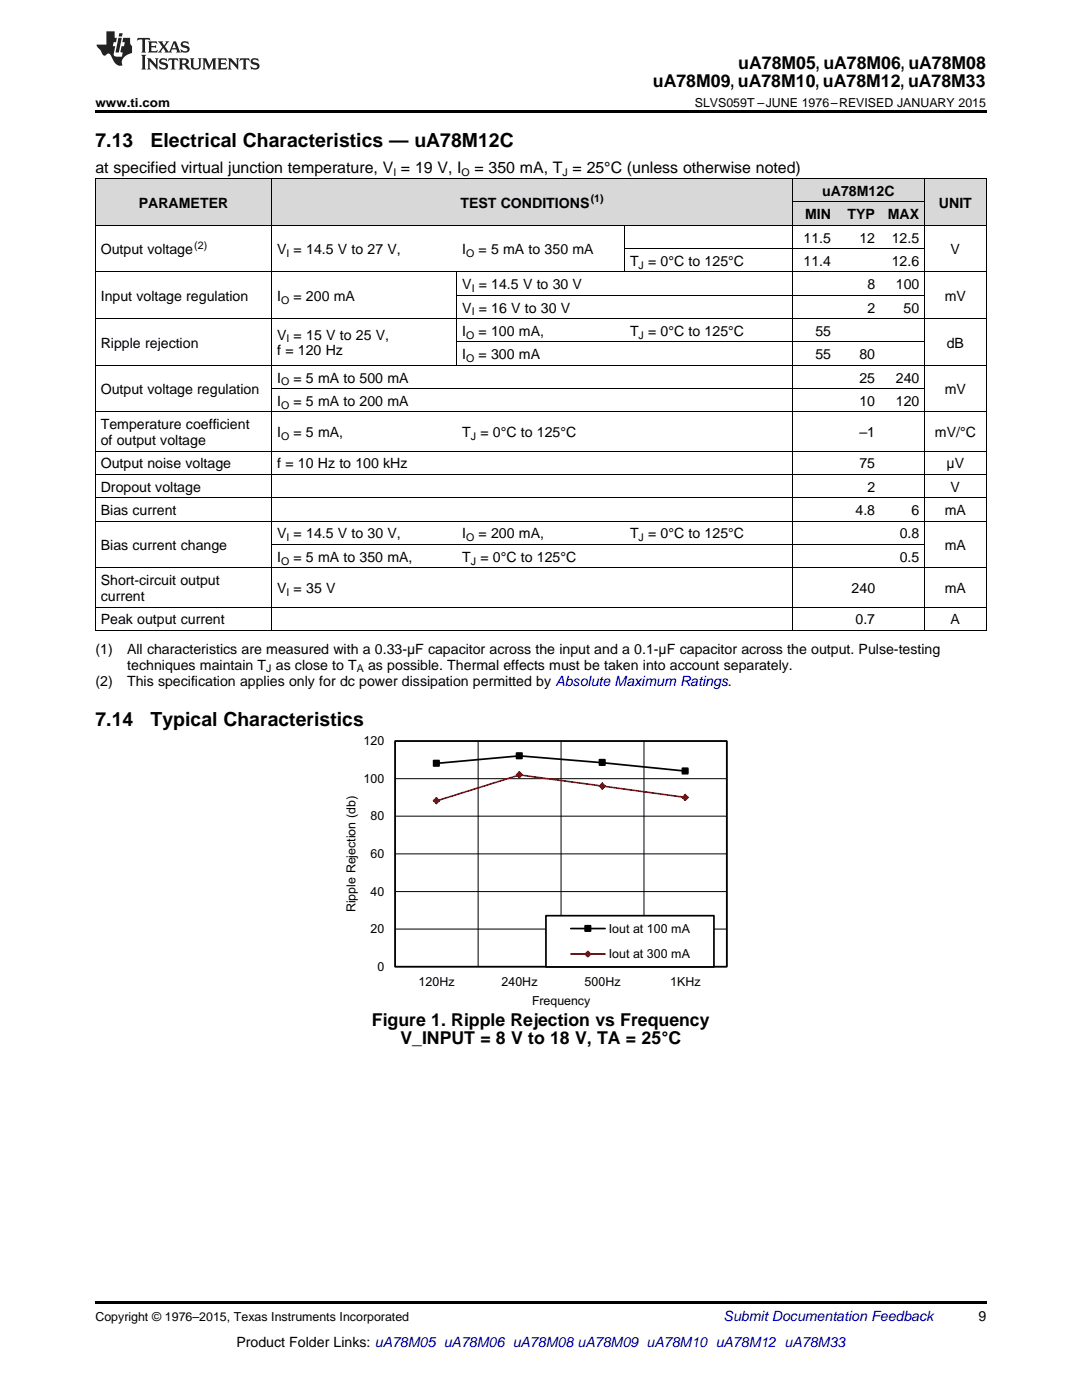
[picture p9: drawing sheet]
<svg xmlns="http://www.w3.org/2000/svg" width="216mm" height="279mm" viewBox="0 0 216 279" stroke-linecap="round" stroke-linejoin="round" font-family="sans-serif">
<defs><g id="words">
<g font-size="3.9">
<text x="19" y="29.3">7.13</text>
<text x="30.1" y="29.3">Electrical Characteristics — uA78M12C</text>
<text x="19" y="144.9">7.14</text>
<text x="30.1" y="144.9">Typical Characteristics</text>
</g>
<g font-size="3.5">
<text x="130.3" y="17.3">uA78M09, uA78M10, uA78M12, uA78M33</text>
<text x="147.3" y="13.8">uA78M05, uA78M06, uA78M08</text>
<text x="74.2" y="204.7">Figure 1. Ripple Rejection vs Frequency</text>
<text x="79.9" y="208.4">V_INPUT = 8 V to 18 V, TA = 25°C</text>
</g>
<g font-size="3.2">
<text x="19" y="34.4">at specified virtual junction temperature, V = 19 V, I</text>
<text x="94.7" y="34.4">= 350 mA, T = 25°C (unless otherwise noted)</text>
</g>
<g font-size="2.8">
<text x="27.7" y="41.4">PARAMETER</text>
<text x="91.9" y="41.4">TEST CONDITIONS</text>
<text x="164.1" y="39.1">uA78M12C</text>
<text x="187.4" y="41.4">UNIT</text>
<text x="160.7" y="43.7">MIN</text>
<text x="169.1" y="43.7">TYP</text>
<text x="177.2" y="43.7">MAX</text>
<text x="20.1" y="50.7">Output voltage</text>
<text x="55.3" y="50.7">V = 14.5 V to 27 V,</text>
<text x="92.3" y="50.7">I</text>
<text x="95.5" y="50.7">= 5 mA to 350 mA</text>
<text x="125.7" y="53.1">T = 0°C to 125°C</text>
<text x="160.3" y="48.4">11.5</text>
<text x="160.3" y="53.1">11.4</text>
<text x="171.5" y="48.4">12</text>
<text x="177.9" y="48.4">12.5</text>
<text x="177.9" y="53.1">12.6</text>
<text x="189.7" y="50.7">V</text>
<text x="92.3" y="57.7">V = 14.5 V to 30 V</text>
<text x="173.1" y="57.7">8</text>
<text x="178.8" y="57.7">100</text>
<text x="20.1" y="60">Input voltage regulation</text>
<text x="55.3" y="60">I</text>
<text x="58.6" y="60">= 200 mA</text>
<text x="92.3" y="62.4">V = 16 V to 30 V</text>
<text x="173.1" y="62.4">2</text>
<text x="180.3" y="62.4">50</text>
<text x="188.5" y="60">mV</text>
<text x="20.1" y="69.4">Ripple rejection</text>
<text x="55.3" y="67.8">V = 15 V to 25 V,</text>
<text x="55.3" y="70.9">f = 120 Hz</text>
<text x="92.3" y="67">I</text>
<text x="92.3" y="71.7">I</text>
<text x="95.5" y="67">= 100 mA,</text>
<text x="95.5" y="71.7">= 300 mA</text>
<text x="125.7" y="67">T = 0°C to 125°C</text>
<text x="162.7" y="67">55</text>
<text x="162.7" y="71.7">55</text>
<text x="171.5" y="71.7">80</text>
<text x="188.9" y="69.4">dB</text>
<text x="55.3" y="76.3">I</text>
<text x="58.6" y="76.3">= 5 mA to 500 mA</text>
<text x="171.5" y="76.3">25</text>
<text x="178.8" y="76.3">240</text>
<text x="20.1" y="78.7">Output voltage regulation</text>
<text x="55.3" y="81">I</text>
<text x="58.6" y="81">= 5 mA to 200 mA</text>
<text x="171.5" y="81">10</text>
<text x="178.8" y="81">120</text>
<text x="188.5" y="78.7">mV</text>
<text x="20.1" y="85.7">Temperature coefficient</text>
<text x="20.1" y="88.8">of output voltage</text>
<text x="55.3" y="87.2">I</text>
<text x="58.6" y="87.2">= 5 mA,</text>
<text x="92.3" y="87.2">T = 0°C to 125°C</text>
<text x="171.5" y="87.2">–1</text>
<text x="186.5" y="87.2">mV/°C</text>
<text x="20.1" y="93.5">Output noise voltage</text>
<text x="55.3" y="93.5">f = 10 Hz to 100 kHz</text>
<text x="171.5" y="93.5">75</text>
<text x="188.9" y="93.5">μV</text>
<text x="20.1" y="98.1">Dropout voltage</text>
<text x="173.1" y="98.1">2</text>
<text x="189.7" y="98.1">V</text>
<text x="20.1" y="102.8">Bias current</text>
<text x="55.3" y="107.5">V = 14.5 V to 30 V,</text>
<text x="92.3" y="107.5">I</text>
<text x="95.5" y="107.5">= 200 mA,</text>
<text x="125.7" y="107.5">T = 0°C to 125°C</text>
<text x="170.7" y="102.8">4.8</text>
<text x="179.5" y="107.5">0.8</text>
<text x="181.9" y="102.8">6</text>
<text x="188.5" y="102.8">mA</text>
<text x="20.1" y="109.8">Bias current change</text>
<text x="55.3" y="112.1">I</text>
<text x="58.6" y="112.1">= 5 mA to 350 mA,</text>
<text x="92.3" y="112.1">T = 0°C to 125°C</text>
<text x="179.5" y="112.1">0.5</text>
<text x="188.5" y="109.8">mA</text>
<text x="20.1" y="116.8">Short-circuit output</text>
<text x="20.1" y="119.9">current</text>
<text x="55.3" y="118.4">V = 35 V</text>
<text x="169.9" y="118.4">240</text>
<text x="188.5" y="118.4">mA</text>
<text x="20.1" y="124.6">Peak output current</text>
<text x="170.7" y="124.6">0.7</text>
<text x="189.7" y="124.6">A</text>
<text x="19" y="130.5">(1)</text>
<text x="25.4" y="130.5">All characteristics are measured with a 0.33-μF capacitor across the input and a 0.1-μF capacitor across the output. Pulse-testing</text>
<text x="19" y="136.8">(2)</text>
<text x="25.4" y="136.8">This specification applies only for dc power dissipation permitted by Absolute Maximum Ratings.</text>
<text x="25.4" y="133.6">techniques maintain T as close to T</text>
<text x="73.4" y="133.6">as possible. Thermal effects must be taken into account separately.</text>
<text x="195.3" y="263.6">9</text>
<text x="47.2" y="268.9">Product Folder Links: uA78M05 uA78M06 uA78M08 uA78M09 uA78M10 uA78M12 uA78M33</text>
</g>
<text font-size="2.8" fill="#0000c8" x="144.4" y="263.6">Submit Documentation Feedback</text>
<g font-size="2.5">
<text x="19" y="21.4">www.ti.com</text>
<text x="138.6" y="21.4">SLVS059T –JUNE 1976–REVISED JANUARY 2015</text>
<text x="72.5" y="148.7">120</text>
<text x="72.5" y="156.2">100</text>
<text x="73.9" y="163.7">80</text>
<text x="73.9" y="171.2">60</text>
<text x="73.9" y="178.7">40</text>
<text x="71" y="182.1" transform="rotate(-90 71 182.1)">Ripple Rejection (db)</text>
<text x="73.9" y="186.3">20</text>
<text x="121.5" y="186.1">Iout at 100 mA</text>
<text x="121.5" y="191.2">Iout at 300 mA</text>
<text x="75.3" y="193.8">0</text>
<text x="83.5" y="196.7">120Hz</text>
<text x="100.1" y="196.7">240Hz</text>
<text x="116.6" y="196.7">500Hz</text>
<text x="133.7" y="196.7">1KHz</text>
<text x="106.2" y="200.7">Frequency</text>
<text x="19" y="263.6">Copyright © 1976–2015, Texas Instruments Incorporated</text>
</g>
<g font-size="2.1">
<text x="78.5" y="35.1">I</text>
<text x="92.1" y="35.1">O</text>
<text x="112.3" y="35.1">J</text>
<text x="117.9" y="40.3">(1)</text>
<text x="38.8" y="49.6">(2)</text>
<text x="57.2" y="51.3">I</text>
<text x="93" y="51.3">O</text>
<text x="127.4" y="53.6">J</text>
<text x="94.1" y="58.3">I</text>
<text x="56.1" y="60.6">O</text>
<text x="94.1" y="62.9">I</text>
<text x="57.2" y="68.3">I</text>
<text x="93" y="67.6">O</text>
<text x="127.4" y="67.6">J</text>
<text x="56.1" y="76.9">O</text>
<text x="93" y="72.2">O</text>
<text x="56.1" y="81.6">O</text>
<text x="56.1" y="87.8">O</text>
<text x="93.9" y="87.8">J</text>
<text x="56.1" y="112.7">O</text>
<text x="57.2" y="108">I</text>
<text x="93" y="108">O</text>
<text x="93.9" y="112.7">J</text>
<text x="127.4" y="108">J</text>
<text x="57.2" y="118.9">I</text>
<text x="53.1" y="134.2">J</text>
<text x="71.2" y="134.2">A</text>
</g>
</g></defs>
<g fill="#d8d8d8">
<path d="M19 35.7h35.3v9.3h-35.3z"/>
<path d="M54.3 35.7h36.9v9.3h-36.9z"/>
<path d="M91.2 35.7h33.5v9.3h-33.5z"/>
<path d="M124.7 35.7h33.4v9.3h-33.4z"/>
<path d="M158.1 40.4h8.8v4.6h-8.8z"/>
<path d="M166.9 40.4h8.8v4.6h-8.8z"/>
<path d="M175.7 40.4h8.8v4.6h-8.8z"/>
<path d="M184.5 35.7h12.3v9.3h-12.3z"/>
<path d="M158.1 35.7h8.8v4.7h-8.8z"/>
<path d="M166.9 35.7h8.8v4.7h-8.8z"/>
<path d="M175.7 35.7h8.8v4.7h-8.8z"/>
</g>
<path d="M86.5 151.8h1.1v1.1h-1.1zM103.1 150.3h1v1.1h-1zM119.6 151.6h1.1v1.1h-1.1zM136.2 153.3h1v1.1h-1zM19 259.7h177.8v.5h-177.8z" fill="#000"/>
<path d="M78.9 147.9h66.1v45h-66.1zM78.9 155.4h66.1M95.4 147.9v45M112 147.9v45M128.5 147.9v45M78.9 177.9h66.1M78.9 170.4h66.1M78.9 162.9h66.1M78.9 185.4h66.1" fill="none" stroke="#000" stroke-width=".2"/>
<path d="M78.8 147.9h66.2v45h-66.2zM87.1 152.3l16.6-1.5 16.5 1.4 16.6 1.7" fill="none" stroke="#000" stroke-width=".34"/>
<path d="M86.5 151.8h1.1v1.1h-1.1zM103.1 150.3h1v1.1h-1zM119.6 151.6h1.1v1.1h-1.1zM136.2 153.3h1v1.1h-1z" fill="none" stroke="#000" stroke-width=".36"/>
<path d="M136.8 159.1l-33.1-4.4-16.6 5.1" fill="none" stroke="#f00" stroke-width=".34"/>
<path d="M87.1 159.2l.5 .6-.5 .5-.6-.5z" fill="#f00"/>
<path d="M87.1 159.2l.5 .6-.5 .5-.6-.5z" fill="none" stroke="#f00" stroke-width=".36"/>
<path d="M103.6 154.1l.6 .5-.6 .6-.5-.6z" fill="#f00"/>
<path d="M103.6 154.1l.6 .5-.6 .6-.5-.6z" fill="none" stroke="#f00" stroke-width=".36"/>
<path d="M119.6 156.9l.6-.6 .5 .6-.5 .5z" fill="#f00"/>
<path d="M119.6 156.9l.6-.6 .5 .6-.5 .5z" fill="none" stroke="#f00" stroke-width=".36"/>
<path d="M136.7 158.6l.6 .5-.6 .6-.5-.6z" fill="#f00"/>
<path d="M136.7 158.6l.6 .5-.6 .6-.5-.6z" fill="none" stroke="#f00" stroke-width=".36"/>
<path d="M108.9 182.7h33.6v10.3h-33.6z" fill="#fff"/>
<path d="M108.9 182.7h33.6v10.3h-33.6zM113.9 185.3h6.8M116.8 184.8h1v1h-1z" fill="none" stroke="#000" stroke-width=".34"/>
<path d="M116.8 184.8h1v1h-1z" fill="#000"/>
<path d="M113.9 190.4h6.8" fill="none" stroke="#f00" stroke-width=".34"/>
<path d="M117.3 189.9l.5 .5-.5 .5-.5-.5z" fill-rule="evenodd" fill="#f00"/>
<path d="M117.3 189.9l.5 .5-.5 .5-.5-.5z" fill="none" stroke="#f00" stroke-width=".34"/>
<path d="M19 22h177.8v.5h-177.8zM19 125.8l.2 .1zM124.6 125.8l.1 .1zM158 125.8l.1 .1zM166.8 125.8l.1 .1zM175.6 125.8l.1 .1zM184.4 125.8l.1 .1zM196.7 125.8l.1 .1z" fill="#000"/>
<g fill="none" stroke="#000" stroke-width=".2">
<path d="M19 35.6h177.8M19.1 35.7v90.2M54.2 35.7v90.2M158.1 35.7v90.2M184.4 35.7v90.2M196.8 35.7v90.2M19 54.3h177.8M19 45h177.8M91.1 54.3v18.7M91.2 58.9h93.3M124.6 45v9.3M124.7 49.6h59.8"/>
<path d="M158.1 40.3h26.4M19 72.9h177.8M19 63.6h177.8M54.3 77.6h130.2M91.2 68.2h93.3M19 99.4h177.8M19 94.7h177.8M19 90h177.8M19 82.2h177.8M19 113.3h177.8M19 104h177.8M54.3 108.7h130.2"/>
<path d="M19 125.8h177.8M19 121.2h177.8"/>
</g>
<g fill="#231f20">
<path d="M27.5 7.6l-.1 .5 .4-.2h.6v.1v2.1l-.2 .4h1l-.3-.4v-2.1l.1-.1h.5l.5 .2-.2-.5zM29.5 8.3l.2 .3v1.5l-.2 .4h1.8l.2-.6a1.04 1.04 0 0 1-1.3 .2v-.7h.6l.3 .2v-.6l-.3 .2h-.6v-.6l.8-.1 .4 .3-.2-.5zM31.5 8.3l.9 1.1-.9 1.1h.8l-.2-.2 .5-.7 .4 .7-.2 .2h1.5l-.1-.2 .1-.4h.9l.1 .4-.2 .2h1l-.3-.3-.7-1.9h-.5l-.9 2-.8-1 .9-1h-.8l.1 .3-.3 .5-.4-.6 .2-.2zM34.7 8.6l.4 1h-.7zM36.3 8.4a.63 .63 0 0 0-.2 .7 .63 .63 0 0 0 .6 .4l.6 .2 .1 .2a.75 .75 0 0 1-.7 .4 .75 .75 0 0 1-.6-.5l.1 .7 .1-.1a1.11 1.11 0 0 0 1.5-.6 1.13 1.13 0 0 0-1.2-.8l-.1-.4a1.04 1.04 0 0 1 1.2 .2l-.2-.5-.1 .1-.5-.2zM28.2 10.9l.2 .4v2.2l-.2 .4h1l-.3-.4v-2.2l.3-.4zM29.3 11.6l.3 .4v1.5l-.3 .4h.8l-.2-.4v-1.3l1.5 1.7v-1.9l.2-.4h-.7l.2 .4v.9l-1.1-1.3zM32 11.8a.62 .62 0 0 0-.2 .7 .62 .62 0 0 0 .6 .4l.6 .1 .1 .3a.76 .76 0 0 1-.7 .3 .76 .76 0 0 1-.6-.4l.1 .7 .1-.1a1.11 1.11 0 0 0 1.5-.6 1.13 1.13 0 0 0-1.2-.8l-.1-.4a1.04 1.04 0 0 1 1.2 .2l-.2-.6-.1 .1-.5-.1zM33.7 11.6l-.2 .6a.61 .61 0 0 1 .8-.3v1.6l-.2 .4h.9l-.2-.4v-1.6a.63 .63 0 0 1 .8 .3l-.2-.6zM35.6 11.6l.3 .4v1.5l-.3 .4h1l-.2-.2v-.8l.5 .2a.76 .76 0 0 0 1.2 .7l-1-1a.58 .58 0 0 0 .6-.5 .58 .58 0 0 0-.5-.6zM36.4 11.9h.1a.45 .45 0 0 1 .5 .1 .45 .45 0 0 1 .1 .5l-.7 .2zM37.9 11.6l.2 .2a2.17 2.17 0 0 0 .3 1.9 .99 .99 0 0 0 1.6-.6v-1.1l.2-.4h-.7l.2 .2a1.92 1.92 0 0 1-.2 1.8 .6 .6 0 0 1-.9-.5v-1.1l.2-.4zM40.4 11.6l.2 .4v1.5l-.2 .4h.7l-.2-.4v-1.4l.8 1.8 .8-1.8v1.4l-.2 .4h.9l-.2-.4v-1.5l.2-.4h-.8l-.6 1.5-.6-1.5zM43.4 11.6l.2 .4v1.5l-.2 .4h1.8l.2-.6a1.04 1.04 0 0 1-1.3 .1v-.6h.5l.4 .2v-.6l-.4 .2h-.5v-.7h.8l.3 .3-.1-.6zM45.5 11.6l.2 .4v1.5l-.2 .4h.7l-.2-.4v-1.3l1.5 1.7v-1.9l.2-.4h-.7l.2 .4v.9l-1.1-1.3zM47.9 11.6l-.1 .6a.61 .61 0 0 1 .8-.3v1.6l-.3 .4h1l-.3-.4 .1-1.6a.63 .63 0 0 1 .7 .3l-.1-.6zM50.2 11.8a.62 .62 0 0 0-.2 .7 .62 .62 0 0 0 .6 .4l.6 .1 .2 .3a.76 .76 0 0 1-.8 .3 .76 .76 0 0 1-.6-.4l.1 .7 .2-.1a1.11 1.11 0 0 0 1.5-.6 1.13 1.13 0 0 0-1.3-.8l-.1-.4a1.04 1.04 0 0 1 1.2 .2l-.1-.6-.2 .1-.5-.1z"/>
<path d="M21.2 6.3v2.6h-1.9l.1 .4 .7 .9a.91 .91 0 0 0 1 .8 .56 .56 0 0 1 .5-.3 .56 .56 0 0 1 .5 .3l.4 .8a1.53 1.53 0 0 0 1.9 1.2 1.54 1.54 0 0 1 1-2.1l.9-.3v-1.4a1.52 1.52 0 0 1-.3-1.6h-1.4l-.2 .8h.5l-.2 .8h-.4l-.2 1v.2l.4 .1-.2 .8a1.93 1.93 0 0 1-1.6-.3l.3-1.8h-.5l.2-.8h.4l.2-.8h-.4v-1.3zM23.6 7.6l-.6 2.9h.7l.6-2.9zM23.8 6.6l-.1 .7h.6l.2-.7z"/>
</g>
<use href="#words"/>
</svg>
